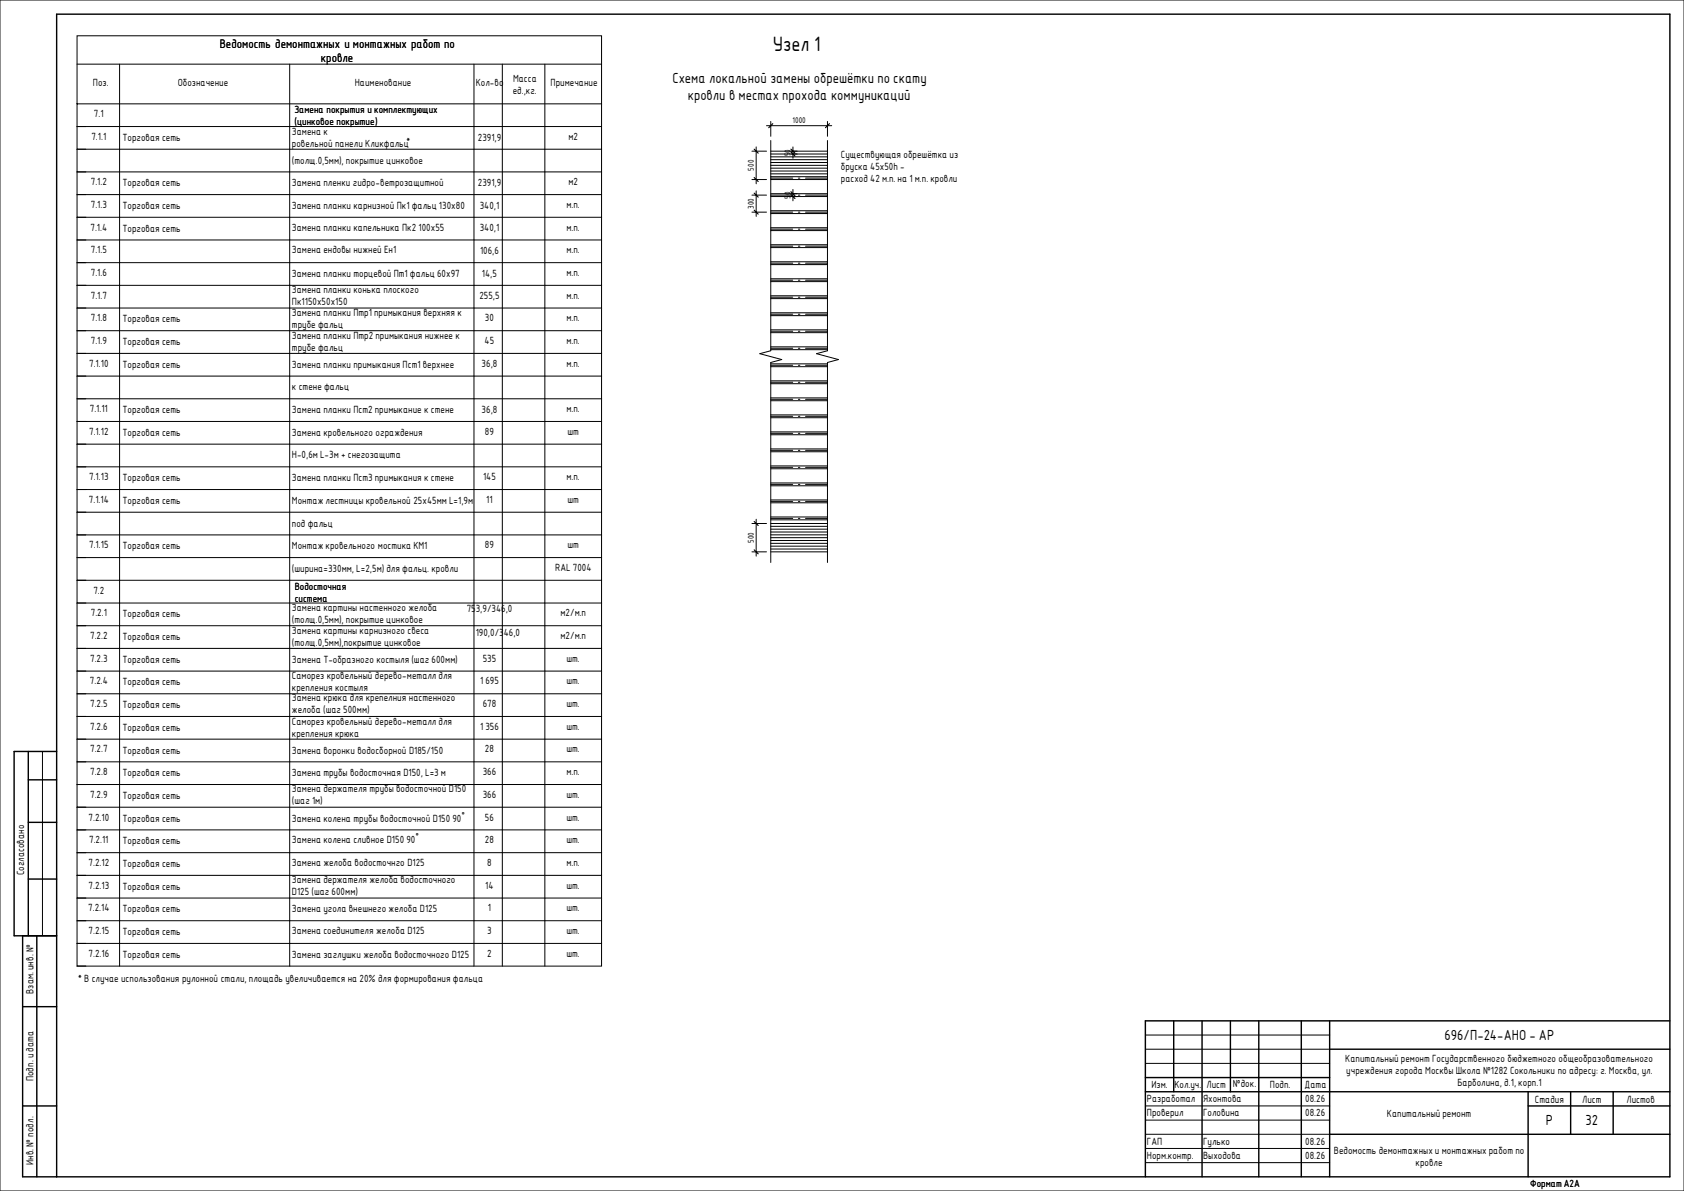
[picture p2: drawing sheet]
<svg xmlns="http://www.w3.org/2000/svg" width="594mm" height="420mm" viewBox="0 0 594 420" stroke-linecap="round" stroke-linejoin="round" font-family="sans-serif">
<defs><g id="words">
<text font-size="7.1" x="272.6" y="18">Узел 1</text>
<g font-size="4.9">
<text x="237.2" y="29.1">Схема локальной замены обрешётки по скату</text>
<text x="242.6" y="35.2">кровли в местах прохода коммуникаций</text>
<text x="509.6" y="367">696/П-24-АНО - АР</text>
<text x="545.3" y="397">Р</text>
<text x="559.4" y="397">32</text>
</g>
<g font-size="4.2">
<text x="77.5" y="16.8">Ведомость</text>
<text x="77.5" y="16.8">Ведомость демонтажных и монтажных работ по</text>
<text x="113.2" y="21.9">кровле</text>
</g>
<g font-size="3.5">
<text x="181" y="29">Масса</text>
<text x="32.8" y="30.5">Поз.</text>
<text x="62.7" y="30.5">Обозначение</text>
<text x="125.1" y="30.5">Наименование</text>
<text x="167.8" y="30.5">Кол-во</text>
<text x="180.9" y="33.2">ед.,кг.</text>
<text x="194.2" y="30.5">Примечание</text>
<text x="33.2" y="41.3">7.1</text>
<text x="103.9" y="39.9">Замена покрытия</text>
<text x="115.2" y="39.9">покрытия и комплектующих</text>
<text x="103" y="47.6">Замена к</text>
<text x="103.9" y="44.1">(цинковое покрытие)</text>
<text x="104.8" y="44.1">цинковое покрытие</text>
<text x="32.3" y="49.3">7.1.1</text>
<text x="43.2" y="49.7">Торговая сеть</text>
<text x="103" y="51.8">ровельной панели Кликфальц*</text>
<text x="168.6" y="49.6">2391,9</text>
<text x="200.5" y="49.3">м2</text>
<text x="103" y="57.7">(толщ.0,5мм), покрытие цинковое</text>
<text x="296.7" y="55.7">Существующая обрешётка из</text>
<text x="296.7" y="59.9">бруска 45х50h -</text>
<text x="32" y="65.3">7.1.2</text>
<text x="43.2" y="65.7">Торговая сеть</text>
<text x="103" y="65.7">Замена пленки гидро-ветрозащитной</text>
<text x="168.6" y="65.6">2391,9</text>
<text x="200.5" y="65.3">м2</text>
<text x="296.7" y="64.1">расход 42 м.п. на 1 м.п. кровли</text>
<text x="32" y="73.3">7.1.3</text>
<text x="43.2" y="73.7">Торговая сеть</text>
<text x="103" y="73.7">Замена планки карнизной Пк1 фальц 130х80</text>
<text x="169.2" y="73.6">340,1</text>
<text x="199.8" y="73.3">м.п.</text>
<text x="31.9" y="81.3">7.1.4</text>
<text x="43.2" y="81.7">Торговая сеть</text>
<text x="103" y="81.3">Замена планки капельника Пк2 100х55</text>
<text x="169.2" y="81.6">340,1</text>
<text x="199.8" y="81.3">м.п.</text>
<text x="32" y="89.3">7.1.5</text>
<text x="103" y="89.3">Замена ендовы нижней Ен1</text>
<text x="169.4" y="89.6">106,6</text>
<text x="199.8" y="89.3">м.п.</text>
<text x="32" y="97.3">7.1.6</text>
<text x="103" y="97.7">Замена планки торцевой Пт1 фальц 60х97</text>
<text x="170" y="97.6">14,5</text>
<text x="199.8" y="97.3">м.п.</text>
<text x="32" y="105.3">7.1.7</text>
<text x="103" y="103.2">Замена планки конька плоского</text>
<text x="103" y="107.4">Пк1150х50х150</text>
<text x="169.1" y="105.6">255,5</text>
<text x="199.8" y="105.3">м.п.</text>
<text x="32" y="113.3">7.1.8</text>
<text x="43.2" y="113.7">Торговая сеть</text>
<text x="103" y="111.6">Замена планки Птр1 примыкания верхняя к</text>
<text x="171.1" y="113.3">30</text>
<text x="199.8" y="113.3">м.п.</text>
<text x="103" y="115.8">трубе фальц</text>
<text x="103" y="119.6">Замена планки Птр2 примыкания нижнее к</text>
<text x="32" y="121.3">7.1.9</text>
<text x="43.2" y="121.7">Торговая сеть</text>
<text x="103" y="123.8">трубе фальц</text>
<text x="171" y="121.3">45</text>
<text x="199.8" y="121.3">м.п.</text>
<text x="31.5" y="129.3">7.1.10</text>
<text x="43.2" y="129.7">Торговая сеть</text>
<text x="103" y="129.7">Замена планки примыкания Пст1 верхнее</text>
<text x="169.9" y="129.6">36,8</text>
<text x="199.8" y="129.3">м.п.</text>
<text x="103" y="137.7">к стене фальц</text>
<text x="31.7" y="145.3">7.1.11</text>
<text x="43.2" y="145.7">Торговая сеть</text>
<text x="103" y="145.7">Замена планки Пст2 примыкание к стене</text>
<text x="169.9" y="145.6">36,8</text>
<text x="199.8" y="145.3">м.п.</text>
<text x="31.5" y="153.4">7.1.12</text>
<text x="43.2" y="153.7">Торговая сеть</text>
<text x="103" y="153.7">Замена кровельного ограждения</text>
<text x="171.1" y="153.4">89</text>
<text x="200.2" y="153.4">шт</text>
<text x="103" y="161.6">H-0,6м L-3м + снегозащита</text>
<text x="31.5" y="169.4">7.1.13</text>
<text x="43.2" y="169.7">Торговая сеть</text>
<text x="103" y="169.7">Замена планки Пст3 примыкания к стене</text>
<text x="170.4" y="169.4">145</text>
<text x="199.8" y="169.4">м.п.</text>
<text x="31.4" y="177.4">7.1.14</text>
<text x="43.2" y="177.7">Торговая сеть</text>
<text x="103" y="177.7">Монтаж лестницы кровельной 25х45мм L=1,9м</text>
<text x="171.5" y="177.4">11</text>
<text x="200.2" y="177.4">шт</text>
<text x="103" y="185.7">под фальц</text>
<text x="31.5" y="193.4">7.1.15</text>
<text x="43.2" y="193.7">Торговая сеть</text>
<text x="103" y="193.7">Монтаж кровельного мостика КМ1</text>
<text x="171.1" y="193.4">89</text>
<text x="200.2" y="193.4">шт</text>
<text x="103" y="201.7">(ширина=330мм, L=2,5м) для фальц. кровли</text>
<text x="195.9" y="201.4">RAL 7004</text>
<text x="32.9" y="209.4">7.2</text>
<text x="104" y="208">Водосточная</text>
<text x="103" y="215.6">Замена картины настенного желоба</text>
<text x="104" y="212.3">система</text>
<text x="164.6" y="215.8">753,9/346,0</text>
<text x="32" y="217.4">7.2.1</text>
<text x="43.2" y="217.8">Торговая сеть</text>
<text x="103" y="219.9">(толщ.0,5мм), покрытие цинковое</text>
<text x="197.7" y="217.4">м2/м.п</text>
<text x="31.8" y="225.4">7.2.2</text>
<text x="43.2" y="225.8">Торговая сеть</text>
<text x="103" y="223.6">Замена картины карнизного свеса</text>
<text x="103" y="227.9">(толщ.0,5мм),покрытие цинковое</text>
<text x="167.8" y="224.3">190,0/346,0</text>
<text x="197.7" y="225.4">м2/м.п</text>
<text x="31.8" y="233.4">7.2.3</text>
<text x="43.2" y="233.8">Торговая сеть</text>
<text x="103" y="233.8">Замена Т-образного костыля (шаг 600мм)</text>
<text x="170.3" y="233.4">535</text>
<text x="199.8" y="233.4">шт.</text>
<text x="103" y="239.6">Саморез кровельный дерево-металл для</text>
<text x="31.7" y="241.4">7.2.4</text>
<text x="43.2" y="241.8">Торговая сеть</text>
<text x="103" y="243.9">крепления костыля</text>
<text x="169.4" y="241.4">1 695</text>
<text x="199.8" y="241.4">шт.</text>
<text x="31.8" y="249.4">7.2.5</text>
<text x="43.2" y="249.8">Торговая сеть</text>
<text x="103" y="247.4">Замена крюка для крепелния настенного</text>
<text x="103" y="251.6">желоба (шаг 500мм)</text>
<text x="170.3" y="249.4">678</text>
<text x="199.8" y="249.4">шт.</text>
<text x="31.8" y="257.4">7.2.6</text>
<text x="43.2" y="257.8">Торговая сеть</text>
<text x="103" y="255.6">Саморез кровельный дерево-металл для</text>
<text x="169.4" y="257.4">1 356</text>
<text x="199.8" y="257.4">шт.</text>
<text x="103" y="259.9">крепления крюка</text>
<text x="31.8" y="265.4">7.2.7</text>
<text x="43.2" y="265.8">Торговая сеть</text>
<text x="103" y="265.8">Замена воронки водосборной D185/150</text>
<text x="171.1" y="265.4">28</text>
<text x="199.8" y="265.4">шт.</text>
<text x="31.8" y="273.4">7.2.8</text>
<text x="43.2" y="273.8">Торговая сеть</text>
<text x="103" y="273.8">Замена трубы водосточная D150, L=3 м</text>
<text x="170.3" y="273.4">366</text>
<text x="199.8" y="273.4">м.п.</text>
<text x="31.8" y="281.4">7.2.9</text>
<text x="43.2" y="281.8">Торговая сеть</text>
<text x="103" y="279.4">Замена держателя трубы водосточной D150</text>
<text x="170.3" y="281.4">366</text>
<text x="199.8" y="281.4">шт.</text>
<text x="103" y="283.6">(шаг 1м)</text>
<text x="31.3" y="289.4">7.2.10</text>
<text x="43.2" y="289.8">Торговая сеть</text>
<text x="103" y="289.8">Замена колена трубы водосточной D150 90˚</text>
<text x="171.1" y="289.4">56</text>
<text x="199.8" y="289.4">шт.</text>
<text x="31.5" y="297.4">7.2.11</text>
<text x="43.2" y="297.8">Торговая сеть</text>
<text x="103" y="297.4">Замена колена сливное D150 90˚</text>
<text x="171.1" y="297.4">28</text>
<text x="199.8" y="297.4">шт.</text>
<text x="31.3" y="305.4">7.2.12</text>
<text x="43.2" y="305.8">Торговая сеть</text>
<text x="103" y="305.4">Замена желоба водосточнго D125</text>
<text x="171.9" y="305.4">8</text>
<text x="199.8" y="305.4">м.п.</text>
<text x="8.6" y="308.7" transform="rotate(-90 8.6 308.7)">Согласовано</text>
<text x="103" y="311.4">Замена держателя желоба водосточного</text>
<text x="31.3" y="313.4">7.2.13</text>
<text x="43.2" y="313.8">Торговая сеть</text>
<text x="103" y="315.7">D125 (шаг 600мм)</text>
<text x="171.2" y="313.4">14</text>
<text x="199.8" y="313.4">шт.</text>
<text x="31.1" y="321.4">7.2.14</text>
<text x="43.2" y="321.8">Торговая сеть</text>
<text x="103" y="321.8">Замена угола внешнего желоба D125</text>
<text x="172.1" y="321.4">1</text>
<text x="199.8" y="321.4">шт.</text>
<text x="31.3" y="329.4">7.2.15</text>
<text x="43.2" y="329.8">Торговая сеть</text>
<text x="103" y="329.4">Замена соединителя желоба D125</text>
<text x="171.9" y="329.4">3</text>
<text x="199.8" y="329.4">шт.</text>
<text x="31.3" y="337.4">7.2.16</text>
<text x="43.2" y="337.8">Торговая сеть</text>
<text x="103" y="337.8">Замена заглушки желоба водосточного D125</text>
<text x="171.9" y="337.4">2</text>
<text x="199.8" y="337.4">шт.</text>
<text x="27.4" y="346.5">* В случае использования рулонной стали, площадь увеличивается на 20% для формирования фальца</text>
<text x="11.8" y="350.5" transform="rotate(-90 11.8 350.5)">Взам. инв. №</text>
<text x="474.6" y="374.7">Капитальный ремонт Государственного бюджетного общеобразовательного</text>
<text x="11.8" y="381.3" transform="rotate(-90 11.8 381.3)">Подп. и дата</text>
<text x="406.2" y="383.7">Изм.</text>
<text x="414.3" y="383.7">Кол.уч.</text>
<text x="425.6" y="383.7">Лист</text>
<text x="434.9" y="383.5">№док.</text>
<text x="448" y="383.7">Подп.</text>
<text x="460.2" y="383.7">Дата</text>
<text x="474.9" y="378.9">учреждения города Москвы Школа №1282 Сокольники по адресу: г. Москва, ул.</text>
<text x="514.1" y="383.1">Барболина, д.1, корп.1</text>
<text x="404.6" y="388.7">Разработал</text>
<text x="424.4" y="388.7">Яхонтова</text>
<text x="460.5" y="388.7">08.26</text>
<text x="541.5" y="389.1">Стадия</text>
<text x="558.2" y="389.1">Лист</text>
<text x="573.8" y="389.1">Листов</text>
<text x="404.6" y="393.7">Проверил</text>
<text x="424.4" y="393.7">Головина</text>
<text x="460.5" y="393.7">08.26</text>
<text x="489.3" y="394.1">Капитальный ремонт</text>
<text x="404.6" y="403.7">ГАП</text>
<text x="424.4" y="403.7">Гулько</text>
<text x="460.5" y="403.7">08.26</text>
<text x="470.5" y="406.9">Ведомость демонтажных и монтажных работ по</text>
<text x="11.8" y="410.8" transform="rotate(-90 11.8 410.8)">Инв. № подл.</text>
<text x="404.6" y="408.7">Норм.контр.</text>
<text x="424.4" y="408.7">Выходова</text>
<text x="460.5" y="408.7">08.26</text>
<text x="499.4" y="411.1">кровле</text>
<text x="539.8" y="418.7">Формат А2А</text>
</g>
<g font-size="2.8">
<text x="279.6" y="43.5">1000</text>
<text x="278.9" y="55.1" transform="rotate(-90 278.9 55.1)">50</text>
<text x="265.9" y="60.2" transform="rotate(-90 265.9 60.2)">500</text>
<text x="278.9" y="70.1" transform="rotate(-90 278.9 70.1)">50</text>
<text x="265.9" y="73.7" transform="rotate(-90 265.9 73.7)">300</text>
<text x="265.9" y="191.5" transform="rotate(-90 265.9 191.5)">500</text>
</g>
</g></defs>
<g fill="none" stroke="#000" stroke-width=".35">
<path d="M0 0h594.1v420.1h-594.1zM27.2 36.6v-24h185v24h-185v8h185M27.2 22.6h185M42.2 22.6v318.2M102.2 22.6v318.2M167.2 22.6v318.2M177.2 22.6v318.2M192.2 22.6v318.2M212.2 36.6v8M30.3 44.6h-3.1v8h185v-8M30.3 52.6h-3.1v8h185v-8M265.3 53.3h5.1"/>
<path d="M266.8 51.8v13M270.4 44.3h23M271.9 53.3h20M271.9 42.8v5.3M271.9 49.6v74.1l-3.9 1 7.8 2.1-3.9 1.1v70.5M271.9 54.3h20M271.9 55.3h20M271.9 56.3h20M271.9 57.3h20M271.9 58.3h20M271.9 59.3h20M279.7 51.8v4"/>
<path d="M291.9 42.8v5.3M291.9 49.6v74.1l-3.9 1 7.8 2.1-3.9 1.1v70.5M30.3 68.6h-3.1v8h185v-8M30.3 76.6h-3.1v8h185v-8M30.3 60.6h-3.1v8h185v-8M265.3 63.3h5.1M265.3 68.8h5.1M265.3 74.8h5.1M266.8 67.3v9M271.9 62.3h20M271.9 63.3h20M271.9 62.8h7.7"/>
<path d="M271.9 68.8h7.7M271.9 74.8h7.7M271.9 60.3h20M271.9 61.3h20M271.9 68.3h20M271.9 69.3h20M271.9 74.3h20M271.9 75.3h20M279.7 66.8v4M281.6 62.8h.6M281.6 68.8h.6M281.6 74.8h.6"/>
<path d="M284.2 62.8h7.7M284.2 68.8h7.7M284.2 74.8h7.7M30.3 84.6h-3.1v8h185v-8M30.3 92.6h-3.1v8h185v-8M271.9 80.8h7.7M271.9 86.8h7.7M271.9 92.8h7.7M271.9 98.8h7.7M271.9 80.3h20M271.9 81.3h20M271.9 86.3h20"/>
<path d="M271.9 87.3h20M271.9 92.3h20M271.9 93.3h20M271.9 98.3h20M271.9 99.3h20M281.6 80.8h.6M281.6 86.8h.6M281.6 92.8h.6M281.6 98.8h.6M284.2 80.8h7.7M284.2 86.8h7.7M284.2 92.8h7.7"/>
<path d="M284.2 98.8h7.7M30.3 100.6h-3.1v8h185v-8M30.3 108.6h-3.1v8h185v-8M30.3 116.6h-3.1v8h185v-8M271.9 104.8h7.7M271.9 110.8h7.7M271.9 116.8h7.7M271.9 104.3h20M271.9 105.3h20M271.9 110.3h20M271.9 111.3h20M271.9 116.3h20"/>
<path d="M271.9 117.3h20M281.6 104.8h.6M281.6 110.8h.6M281.6 116.8h.6M284.2 104.8h7.7M284.2 110.8h7.7M284.2 116.8h7.7M30.3 124.6l-3.1 .1v8h185v-8M30.3 132.7h-3.1v8h185v-8M271.9 122.8h7.7M271.9 128.8h7.7M271.9 134.8h7.7"/>
<path d="M271.9 122.3h20M271.9 123.3h20M271.9 128.3h20M271.9 129.3h20M271.9 134.3h20M271.9 135.3h20M281.6 122.8h.6M281.6 128.8h.6M281.6 134.8h.6M284.2 122.8h7.7M284.2 128.8h7.7M284.2 134.8h7.7"/>
<path d="M30.3 148.7h-3.1v8h185v-8M30.3 156.7h-3.1v8h185v-8M30.3 140.7h-3.1v8h185v-8M271.9 140.8h7.7M271.9 146.8h7.7M271.9 152.8h7.7M271.9 158.8h7.7M271.9 140.3h20M271.9 141.3h20M271.9 146.3h20M271.9 147.3h20M271.9 152.3h20"/>
<path d="M271.9 153.3h20M271.9 158.3h20M271.9 159.3h20M281.6 140.8h.6M281.6 146.8h.6M281.6 152.8h.6M281.6 158.8h.6M284.2 140.8h7.7M284.2 146.8h7.7M284.2 152.8h7.7M284.2 158.8h7.7M30.3 172.7h-3.1v8h185v-8"/>
<path d="M30.3 164.7h-3.1v8h185v-8M271.9 164.8h7.7M271.9 170.8h7.7M271.9 176.8h7.7M271.9 164.3h20M271.9 165.3h20M271.9 170.3h20M271.9 171.3h20M271.9 176.3h20M271.9 177.3h20M281.6 164.8h.6M281.6 170.8h.6"/>
<path d="M281.6 176.8h.6M284.2 164.8h7.7M284.2 170.8h7.7M284.2 176.8h7.7M30.3 180.7h-3.1v8h185v-8M30.3 188.7h-3.1v8h185v-8M30.3 196.7h-3.1v8h185v-8M265.3 194.6h5.1M265.3 184.6h5.1M266.8 183.1v13M271.9 188.6h20M271.9 194.6h20"/>
<path d="M271.9 184.6h20M271.9 182.8h7.7M271.9 182.3h20M271.9 183.3h20M271.9 185.6h20M271.9 193.6h20M271.9 186.6h20M271.9 187.6h20M271.9 189.6h20M271.9 190.6h20M271.9 191.6h20M271.9 192.6h20"/>
<path d="M281.6 182.8h.6M284.2 182.8h7.7M30.3 204.7h-3.1v8h185v-8M30.3 212.7h-3.1v8h185v-8M30.3 228.7h-3.1v8h185v-8M30.3 236.7h-3.1v8h185v-8M30.3 220.7h-3.1v8h185v-8M30.3 244.7h-3.1v8h185v-8M30.3 252.7h-3.1v8h185v-8M15 265v65.1M30.3 260.7h-3.1v8h185v-8M30.3 268.7h-3.1v8h185v-8"/>
<path d="M30.3 276.7h-3.1v8h185v-8M30.3 292.7h-3.1v8h185v-8M30.3 284.7h-3.1v8h185v-8M30.3 300.7h-3.1v8h185v-8M30.3 308.7h-3.1v8h185v-8M30.3 316.7h-3.1v8h185v-8M30.3 332.8h-3.1v8h185v-8M30.3 324.7h-3.1v8.1h185v-8.1M27.2 340.8h3.1M404.1 365.1h65M404.1 375.1h65M404.1 370.1h65"/>
<path d="M404.1 390.1h65M404.1 395.1h65M404.1 405.1h65M404.1 410.1h65M404.1 400.1h65"/>
</g>
<path d="M266.1 52.6l1.4 1.4M272.6 43.6l-1.4 1.4M279 53.6l1.4 1.4M279 52.6l1.4 1.4M292.6 43.6l-1.4 1.4M266.1 62.6l1.4 1.4M266.1 74.1l1.4 1.4M266.1 68.1l1.4 1.4M279 68.6l1.4 1.4M279 67.6l1.4 1.4M266.1 183.9l1.4 1.4M266.1 193.9l1.4 1.5" fill="none" stroke="#000" stroke-width=".4"/>
<g fill="none" stroke="#000" stroke-width=".5">
<path d="M10 275h10M10 265v65.1M20 265h-15v65.1h15M10 290.1h10M10 310.1h10M8 330.1v85h581.1v-410.1h-569.1v410.1M13 330.1v85M8 355.1h12M414.1 360.1v25M424.1 360.1v55M434.1 360.1v25M444.1 360.1v55"/>
<path d="M459.1 360.1v55M469.1 370.1h120M469.1 360.1v55M589.1 360.1h-185v55M8 390.1h12M404.1 380.1h65M404.1 385.1h185M539.1 385.1v30M539.1 390.1h50M554.1 385.1v15M569.1 385.1v15M469.1 400.1h120"/>
</g>
<use href="#words"/>
</svg>
